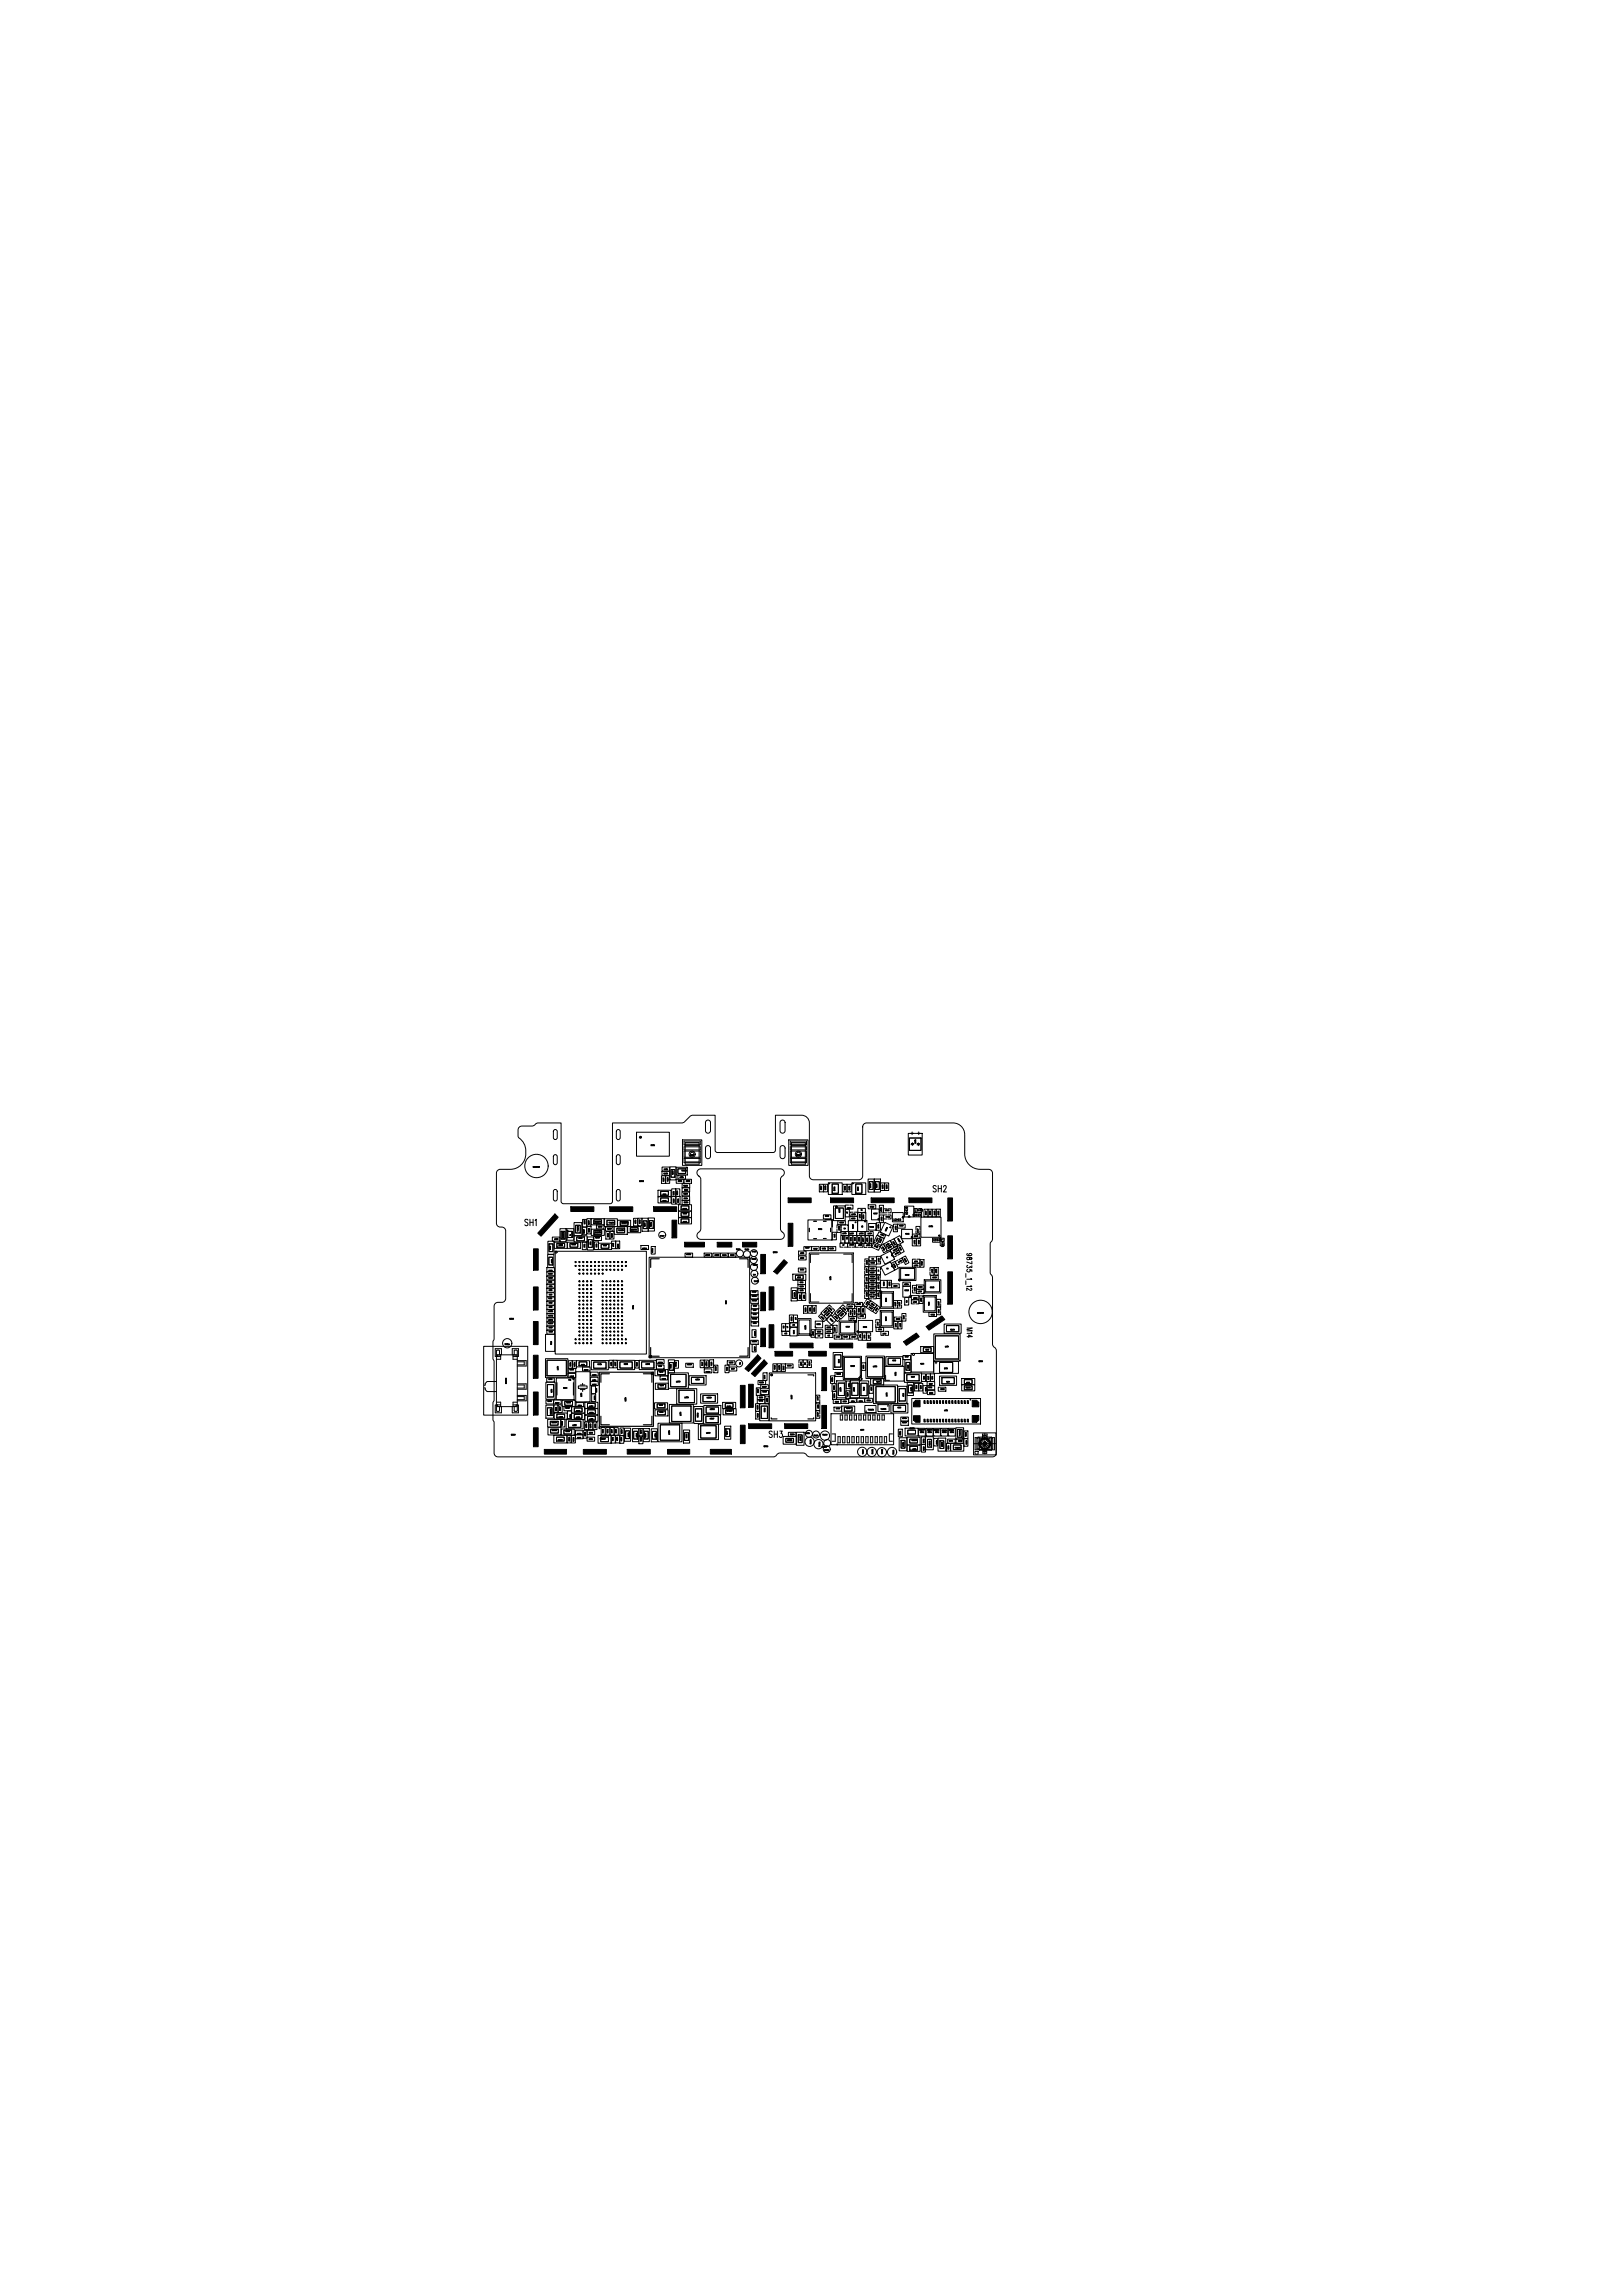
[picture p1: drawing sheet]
<svg xmlns="http://www.w3.org/2000/svg" width="210mm" height="297mm" viewBox="0 0 210 297" stroke-linecap="round" stroke-linejoin="round" font-family="sans-serif">
<defs><g id="words">
<text font-size="13.4" x="71.8" y="173.3">U4102</text>
<text font-size="13.1" x="83.9" y="173.9">U1001</text>
<text font-size="8.9" x="62.6" y="181.8">CON6505</text>
<text font-size="7.2" x="77.5" y="183.6">U2001</text>
<text font-size="6.9" x="104.5" y="167.8">U3101</text>
<text font-size="6.2" x="99.5" y="183">U3307</text>
<text font-size="4.1" x="107.5" y="186.4">J6401</text>
<text font-size="3.9" x="74.5" y="180.8">X2001</text>
<text font-size="3.5" x="120.8" y="175.6">L6101</text>
<g font-size="3.3">
<text x="88.3" y="150.3">J6003</text>
<text x="102.1" y="150.3">J6004</text>
<text x="118" y="183.8">J6102</text>
</g>
<text font-size="3.2" x="109.1" y="178.2">U6603</text>
<text font-size="3" x="117.5" y="149">D6401</text>
<g font-size="2.9">
<text x="112" y="177.9">L6605</text>
<text x="72" y="180.7">U2401</text>
<text x="126" y="187.8">J2</text>
</g>
<text font-size="2.7" x="104.5" y="160.1">U3102</text>
<text font-size="2.6" x="119.2" y="159.7">U3402</text>
<g font-size="2.4">
<text x="70.6" y="177.8">L2401</text>
<text x="86.6" y="183.8">L2001</text>
<text x="113" y="181.3">L6102</text>
<text x="85.1" y="186.2">L2009</text>
</g>
<g font-size="2.3">
<text x="113.9" y="171.4">U3308</text>
<text x="113.9" y="169">U3313</text>
<text x="119.4" y="169.5">U3311</text>
</g>
<g font-size="2.2">
<text x="107.8" y="176.9">C6615</text>
<text x="70.6" y="180.7">C2411</text>
<text x="89.8" y="183.9">C10036</text>
<text x="98.3" y="183.5">C3339</text>
<text x="108.3" y="180.5">L6603</text>
<text x="110" y="180.5">L6604C6616</text>
<text x="116.2" y="181.2">C6119</text>
</g>
<g font-size="2">
<text x="86.5" y="179.3">L2008</text>
<text x="87.6" y="181.4">L2006</text>
<text x="90.4" y="186">L2003</text>
</g>
<text font-size="1.9" x="107.8" y="157.7">U3404</text>
<g font-size="1.8">
<text x="113.9" y="159.7">U3408</text>
<text x="116.3" y="165.5">U3306</text>
<text x="108.6" y="172.4">U3316</text>
</g>
<g font-size="1.7">
<text x="86.7" y="152.4">C6303</text>
<text x="72.5" y="160.4">BEAD6006</text>
<text x="76" y="161.5">C4111</text>
<text x="83.1" y="159.1">R6001R6002</text>
<text x="70.9" y="163.8">C4104</text>
<text x="70.9" y="162">C4103</text>
<text x="114" y="163.3">U1</text>
<text x="114" y="164.7">U4</text>
<text x="102.4" y="168.1">R3380</text>
<text x="86.5" y="177.4">C10091</text>
<text x="117.1" y="177.4">R6113</text>
<text x="93.8" y="186">C2027</text>
<text x="117.4" y="180.3">R6107</text>
<text x="80.8" y="186.2">C2038C2058 R2005C2013</text>
<text x="88.4" y="186.5">C2055</text>
<text x="103" y="186.8">VR6507</text>
<text x="116.3" y="187.5">VR6502</text>
<text x="119.8" y="187.3">VR6516 VR6501</text>
</g>
<text font-size="1.6" x="120.8" y="177.5">D6101</text>
<g font-size="1.5">
<text x="107.2" y="154.3">Q6402</text>
<text x="110.2" y="154.3">Q6401R2402R2401</text>
<text x="73.3" y="160.3">TVS6005</text>
<text x="112.8" y="157.7">U3417</text>
<text x="116.8" y="167.7">U3325</text>
</g>
<g font-size="1.4">
<text x="109.8" y="159.1">U3403U8</text>
<text x="117" y="157.3">U3433</text>
</g>
<g font-size="1.3">
<text x="120.7" y="154.2">SH2</text>
<text x="67.9" y="158.6">SH1</text>
<text x="115.7" y="161">U3468</text>
<text x="106.9" y="171.3">U3323</text>
<text x="99.5" y="186">SH3</text>
</g>
<g font-size="1.2">
<text x="115.5" y="157.9">U3431</text>
<text x="116.7" y="160.1">U3412</text>
<text x="102.2" y="172.7">U3310</text>
<text x="65" y="174.2">TP6522</text>
<text x="76.5" y="177.1">R4102</text>
<text x="79.9" y="177">R1005 C2040</text>
<text x="89.2" y="179">C2039</text>
<text x="114.6" y="176.6">C6116</text>
<text x="117" y="178.7">C6118</text>
<text x="90.7" y="181.4">C10008</text>
<text x="91" y="184.1">C10137</text>
<text x="91.1" y="182.9">C10040</text>
<text x="115.3" y="182.6">C6121</text>
<text x="106.1" y="186.2">TP6403</text>
</g>
<g font-size="1.1">
<text x="87.5" y="151.9">TVS6001</text>
<text x="113.9" y="161.9">L3482</text>
<text x="115.3" y="164.2">C3409</text>
<text x="116.1" y="162">C3451</text>
<text x="106.9" y="169.7">L3354 L3341</text>
<text x="111.7" y="169">L3312</text>
</g>
<g font-size="1">
<text x="86.9" y="155.7">R1203R1202</text>
<text x="86.9" y="154.7">C6206R6204</text>
<text x="109.1" y="154.1">R6405R6406</text>
<text x="75.3" y="161.5">C4112</text>
<text x="75.4" y="159.6">R6007R6004</text>
<text x="76.9" y="161.5">C4114</text>
<text x="78.4" y="160.2">C6004R6006</text>
<text x="79.1" y="161.4">C4110C4109</text>
<text x="79.5" y="159.6">TVS6004</text>
<text x="109.4" y="157.3">L5</text>
<text x="111" y="157.7">L3415C3414</text>
<text x="113.8" y="156.8">L3454</text>
<text x="115.6" y="159.2">L3485</text>
<text x="118" y="161.1">L3432C3430</text>
<text x="118.5" y="159.5">L3427</text>
<text x="121.7" y="161">L3444</text>
<text x="84.3" y="162.1">C10092</text>
<text x="111.9" y="164.7">L3406</text>
<text x="111.9" y="163.7">L3402</text>
<text x="113.4" y="165.8">L3310</text>
<text x="113.4" y="164.8">L4</text>
<text x="115.4" y="162.5">L3450</text>
<text x="119" y="163.8">C3328</text>
<text x="120.3" y="164.8">L3320C3363</text>
<text x="125.1" y="162.2" transform="rotate(90 125.1 162.2)">98735_1_12</text>
<text x="101.1" y="172.1">C36L3</text>
<text x="104" y="169.8">R3103R3101R3102</text>
<text x="104.9" y="172.9">L3334</text>
<text x="107.8" y="172.3">L3350</text>
<text x="109.8" y="170.2">C3366C3368</text>
<text x="110.9" y="169.9">C3333C3332</text>
<text x="111" y="173.3">L3112C3113L3113</text>
<text x="113.3" y="171.6">L3114</text>
<text x="115.6" y="169.1">C3330L3330</text>
<text x="115.7" y="171.8">L3315L3318</text>
<text x="118.9" y="168.5">L3390</text>
<text x="121.2" y="170">C3361</text>
<text x="125.1" y="171.8" transform="rotate(90 125.1 171.8)">M14</text>
<text x="73.5" y="176.9">R2192R2032</text>
<text x="78.8" y="176.8">C2031C2047</text>
<text x="82.2" y="176.9">C2050</text>
<text x="90.6" y="176.8">R1227C10094R1201</text>
<text x="93.8" y="177.5">R1109</text>
<text x="97.3" y="174.8">C2046</text>
<text x="98.7" y="178.5">C3314</text>
<text x="100" y="177.3">R3328R3308R3327</text>
<text x="103.4" y="176.8">C3271C19C3264</text>
<text x="107.5" y="178.8">R6606</text>
<text x="111.5" y="177.2">C6614</text>
<text x="119.2" y="178.6">C6114R6110R6111</text>
<text x="70.9" y="184.5">VR6505</text>
<text x="70.9" y="185.5">VR6508</text>
<text x="71.7" y="182.6">R6515R6527</text>
<text x="76.5" y="180.2">C2034</text>
<text x="97.8" y="182.4">C3348</text>
<text x="99" y="181.5">C3305</text>
<text x="105.6" y="183.4">L3395</text>
<text x="119.4" y="180.1">C6109</text>
<text x="124.7" y="186">R6508</text>
<text x="77.4" y="186.6">TVS6007</text>
<text x="101.3" y="186.7">VR6506</text>
<text x="117.4" y="186.8">VR6504R6522</text>
<text x="117.4" y="186.8">VR6504</text>
<text x="119.2" y="187.7">R6521</text>
</g>
<g font-size=".9">
<text x="85.2" y="160.1">TP1107</text>
<text x="108.8" y="159.2">U5</text>
<text x="112.4" y="159">U3406C3461</text>
<text x="113.5" y="160.1">L3417</text>
<text x="95.3" y="162.5">TP1102TP1103TP1104</text>
<text x="97.1" y="163.3">TP1105</text>
<text x="97.1" y="164.3">TP6407</text>
<text x="97.2" y="165.1">TP3</text>
<text x="97.2" y="166">TP6408</text>
<text x="115.8" y="163.6">L3404</text>
<text x="105.5" y="171.7">U3318</text>
<text x="111.9" y="182.6">TVS6602 TVS6601</text>
<text x="106.5" y="187.8">TP6604</text>
</g>
<g font-size=".8">
<text x="71.7" y="161.4">R6009R6020</text>
<text x="74.3" y="160.6">L6001</text>
<text x="77.4" y="161.5">C4113</text>
<text x="87.8" y="157.4">C6208</text>
<text x="84.7" y="177.9">C2015</text>
<text x="84.8" y="179.6">C2014</text>
<text x="112.7" y="179.1">C6117</text>
<text x="72.6" y="185.6">C6502</text>
<text x="72.7" y="181.9">C2402</text>
<text x="84.7" y="182.2">C2011</text>
<text x="84.7" y="183.1">C2012</text>
<text x="93.6" y="182.9">NTC6301</text>
</g>
<g font-size=".5">
<text x="85.7" y="152">R6303</text>
<text x="85.7" y="151.4">C6302</text>
<text x="87.7" y="152.5">C6001</text>
<text x="88.2" y="154.7">C6209</text>
<text x="88.3" y="155.2">C6212</text>
<text x="88.3" y="155.8">R6209</text>
<text x="88.3" y="154.1">R6210</text>
<text x="88.3" y="153.6">R6206</text>
<text x="71.5" y="160.5">C4105</text>
<text x="76.8" y="160.4">R6008</text>
<text x="77.2" y="158.9">C6005</text>
<text x="78.3" y="159.2">R6005</text>
<text x="82.9" y="161.6">C10099</text>
<text x="106.5" y="157.6">C3108</text>
<text x="108.4" y="158.4">C3455</text>
<text x="108.7" y="161.3">L6L3408L3411 L3486</text>
<text x="108.8" y="159.8">L3401L3407L3484 L3410</text>
<text x="110" y="157.3">L3409</text>
<text x="110" y="157.8">C3413</text>
<text x="111" y="156.8">R1</text>
<text x="112.3" y="156.3">C3460</text>
<text x="114.3" y="156.8">C3493</text>
<text x="114.3" y="157.6">C3456</text>
<text x="116.1" y="158.8">C3418</text>
<text x="118.1" y="160.1">C3425</text>
<text x="118.3" y="156.8">L3445</text>
<text x="120.7" y="160.6">C3444</text>
<text x="70.8" y="167.1">C1103</text>
<text x="70.8" y="166.1">R1106</text>
<text x="70.8" y="166.6">C1102</text>
<text x="70.8" y="165.5">R4103</text>
<text x="70.8" y="167.7">C1101</text>
<text x="70.8" y="165">R4104</text>
<text x="70.8" y="164.4">C4102</text>
<text x="88.6" y="162.6">C10082</text>
<text x="91.1" y="162.6">C10093 C10085R1204R1205</text>
<text x="97.1" y="167.4">C10097</text>
<text x="97.1" y="168">C10084</text>
<text x="103.2" y="166.1">C3112</text>
<text x="103.3" y="166.7">C3104</text>
<text x="103.3" y="167.2">C3101</text>
<text x="103.3" y="164.5">R3105</text>
<text x="103.3" y="162.3">C3106</text>
<text x="103.3" y="162.9">C3105</text>
<text x="112.4" y="167.4">C3335</text>
<text x="112.4" y="168">C3327</text>
<text x="112.4" y="164.3">C3410</text>
<text x="112.4" y="164.9">C3407</text>
<text x="112.4" y="166.9">C3307</text>
<text x="112.4" y="166.4">C3311</text>
<text x="112.4" y="165.9">C3323</text>
<text x="112.4" y="165.4">C3325</text>
<text x="112.4" y="163.6">C3483</text>
<text x="115.4" y="166.5">C3371</text>
<text x="116.8" y="166.3">C3369</text>
<text x="118.1" y="163.9">L3309</text>
<text x="118.1" y="163.4">L3311</text>
<text x="118.6" y="166.7">C3364</text>
<text x="118.6" y="167.3">L3321</text>
<text x="120.4" y="165.5">C3360</text>
<text x="70.8" y="168.8">C4115</text>
<text x="70.8" y="168.2">R1105</text>
<text x="70.8" y="169.3">C4116</text>
<text x="70.8" y="172">C4107</text>
<text x="70.8" y="172.5">C4108</text>
<text x="70.8" y="170.4">C10076</text>
<text x="70.8" y="171.5">C10077</text>
<text x="70.8" y="169.9">C10086</text>
<text x="70.8" y="170.9">C10072</text>
<text x="97.1" y="173.9">C10078</text>
<text x="97.1" y="168.6">C10096</text>
<text x="97.2" y="170.9">C10083</text>
<text x="97.2" y="170.3">C1106</text>
<text x="97.2" y="171.5">C1104</text>
<text x="97.2" y="169.8">C1107</text>
<text x="97.2" y="169.3">C1105</text>
<text x="101.2" y="172.7">C40</text>
<text x="105.5" y="172.5">C3331 L3344</text>
<text x="105.5" y="173">L12 C18</text>
<text x="106.8" y="171.9">C3352</text>
<text x="107.9" y="173.2">L3360C3365L3357</text>
<text x="109.6" y="169.2">L3359</text>
<text x="109.8" y="170.8">L3358</text>
<text x="110.6" y="169">L3333</text>
<text x="111" y="170.5">L3331</text>
<text x="113.4" y="172.2">C3114</text>
<text x="114" y="172.7">L3115</text>
<text x="115.7" y="170.9">C3396</text>
<text x="117.9" y="168.1">C3393</text>
<text x="117.9" y="168.6">L3391</text>
<text x="120.2" y="170.3">C3362</text>
<text x="70.7" y="178.7">C2413</text>
<text x="73.5" y="178.1">C2030</text>
<text x="73.5" y="177.5">R2033</text>
<text x="75.4" y="177.3">R2003</text>
<text x="76.4" y="178.6">C2041</text>
<text x="76.4" y="178">C2054</text>
<text x="76.4" y="179.2">C2057</text>
<text x="84.9" y="177">R1101</text>
<text x="84.9" y="176.4">C10098</text>
<text x="85.4" y="178.5">C2049</text>
<text x="88.7" y="176.8">C10088</text>
<text x="91.1" y="177.6">C10095</text>
<text x="94.1" y="176.5">C2000</text>
<text x="94.3" y="177.3">R1110</text>
<text x="98.1" y="179.1">R3306</text>
<text x="98.4" y="179.6">R3305</text>
<text x="101.6" y="176.9">C3334</text>
<text x="108.1" y="178">R6605</text>
<text x="116.8" y="175.8">C6115</text>
<text x="120" y="179.7">R6112</text>
<text x="120" y="179.2">C6113</text>
<text x="121.4" y="179.9">R6120</text>
<text x="70.6" y="181.6">R2416R2417</text>
<text x="73" y="182.4">R2026</text>
<text x="74.5" y="185.5">C6009</text>
<text x="74.5" y="181.9">C2051</text>
<text x="76" y="185.5">C6013</text>
<text x="98" y="181.5">R3302</text>
<text x="98" y="181">R3301</text>
<text x="98.5" y="180.4">C3340</text>
<text x="102" y="185.8">R6504</text>
<text x="107.8" y="181.5">C6618C6613C6611</text>
<text x="107.9" y="182.5">C6401</text>
<text x="116.6" y="184.3">C6405</text>
<text x="116.6" y="183.8">C6402</text>
<text x="120" y="180.4">C6108</text>
<text x="74.5" y="186.1">C6010</text>
<text x="76" y="186.4">C6012</text>
<text x="122.6" y="186.6">R6513R6509</text>
</g>
<g font-size=".4">
<text x="116.6" y="157.7" transform="rotate(180 116.6 157.7)">U3431</text>
<text x="117.5" y="157.1" transform="rotate(-90 117.5 157.1)">U3433</text>
<text x="119.1" y="157.1" transform="rotate(180 119.1 157.1)">C3445</text>
<text x="121.8" y="160.3" transform="rotate(90 121.8 160.3)">L3444</text>
</g>
<g font-size=".2">
<text x="84.2" y="148.2">U6302</text>
<text x="89.3" y="149.5">J6003</text>
<text x="103.1" y="149.5">J6004</text>
<text x="69" y="151">MARK6403</text>
<text x="82.8" y="152.9">MARK6</text>
<text x="85.8" y="155.4">C6213</text>
<text x="85.8" y="154.6">C6211</text>
<text x="85.9" y="152.8" transform="rotate(-90 85.9 152.8)">R1207</text>
<text x="86.5" y="152.8" transform="rotate(-90 86.5 152.8)">R1206</text>
<text x="87.1" y="151.9" transform="rotate(-90 87.1 151.9)">C6303</text>
<text x="87.7" y="155.1" transform="rotate(-90 87.7 155.1)">R1202 R6204</text>
<text x="87.8" y="152.9">C6002</text>
<text x="106.3" y="153.9" transform="rotate(-90 106.3 153.9)">R6407</text>
<text x="106.9" y="153.9" transform="rotate(-90 106.9 153.9)">R6408</text>
<text x="110" y="153.9" transform="rotate(-90 110 153.9)">R6406</text>
<text x="114.3" y="153.8" transform="rotate(-90 114.3 153.8)">C6403</text>
<text x="114.8" y="153.8" transform="rotate(-90 114.8 153.8)">C6404</text>
<text x="72.3" y="161.2">R6009</text>
<text x="74.1" y="160.1" transform="rotate(-90 74.1 160.1)">TVS6005</text>
<text x="74.8" y="159.3" transform="rotate(-90 74.8 159.3)">TVS6009</text>
<text x="75.6" y="159.5" transform="rotate(-90 75.6 159.5)">R6007</text>
<text x="75.7" y="158.4" transform="rotate(-90 75.7 158.4)">C6007</text>
<text x="76.3" y="158.4" transform="rotate(-90 76.3 158.4)">R6003</text>
<text x="77" y="158.1">BEAD6001</text>
<text x="77" y="159.5">BEAD6002</text>
<text x="78.7" y="160" transform="rotate(-90 78.7 160)">C6004</text>
<text x="78.8" y="158.3">TVS6003</text>
<text x="80.5" y="158.3">BEAD6004</text>
<text x="81.6" y="159.2">BEAD6005</text>
<text x="82.3" y="158.3" transform="rotate(-90 82.3 158.3)">C6019</text>
<text x="82.9" y="158.3" transform="rotate(-90 82.9 158.3)">C6020</text>
<text x="83.5" y="158.7" transform="rotate(-90 83.5 158.7)">R6001</text>
<text x="84.3" y="158.6" transform="rotate(-90 84.3 158.6)">R6002</text>
<text x="88.4" y="156.5">R6205</text>
<text x="88.4" y="158.1">C6207</text>
<text x="105.3" y="161.6">C3109</text>
<text x="106.4" y="161.6">C3102</text>
<text x="107.4" y="161.6">R3108</text>
<text x="108.1" y="160.1" transform="rotate(-90 108.1 160.1)">C3110</text>
<text x="108.6" y="159.1" transform="rotate(-90 108.6 159.1)">L3442</text>
<text x="109.1" y="159.6">L3401</text>
<text x="109.1" y="160.4" transform="rotate(-90 109.1 160.4)">C3401</text>
<text x="109.7" y="160.3" transform="rotate(-90 109.7 160.3)">C22</text>
<text x="109.7" y="157" transform="rotate(-90 109.7 157)">L5</text>
<text x="110" y="159.7">L3407</text>
<text x="110" y="161.1">L3408</text>
<text x="110.2" y="160.6" transform="rotate(-90 110.2 160.6)">C3412</text>
<text x="110.7" y="160.5" transform="rotate(-90 110.7 160.5)">C3411</text>
<text x="111.1" y="161.1">L3411</text>
<text x="111.2" y="159.6">L3484</text>
<text x="111.2" y="160.6" transform="rotate(-90 111.2 160.6)">C3478</text>
<text x="111.3" y="157.6" transform="rotate(-90 111.3 157.6)">L3415</text>
<text x="111.8" y="160.6" transform="rotate(-90 111.8 160.6)">C3477</text>
<text x="112.1" y="161.2">L3486</text>
<text x="112.3" y="160.6" transform="rotate(-90 112.3 160.6)">C3416</text>
<text x="112.8" y="160.7" transform="rotate(-90 112.8 160.7)">C3492</text>
<text x="113.1" y="161.2" transform="rotate(25 113.1 161.2)">L3466</text>
<text x="113.5" y="160.6" transform="rotate(-65 113.5 160.6)">C3419</text>
<text x="113.7" y="158.9" transform="rotate(-90 113.7 158.9)">C3461</text>
<text x="113.9" y="160.8" transform="rotate(-65 113.9 160.8)">C3420</text>
<text x="114" y="159.7" transform="rotate(25 114 159.7)">L3417</text>
<text x="114.1" y="157.9" transform="rotate(-90 114.1 157.9)">L3456</text>
<text x="114.7" y="161.2" transform="rotate(-29 114.7 161.2)">C3481</text>
<text x="114.9" y="161.6" transform="rotate(-29 114.9 161.6)">C3480</text>
<text x="116.3" y="161.4" transform="rotate(62 116.3 161.4)">C3451</text>
<text x="119.9" y="157.2" transform="rotate(-90 119.9 157.2)">C3447</text>
<text x="120.4" y="157.2" transform="rotate(-90 120.4 157.2)">C3439</text>
<text x="121" y="157.2" transform="rotate(-90 121 157.2)">C3438</text>
<text x="71.5" y="163.4" transform="rotate(-90 71.5 163.4)">C4104</text>
<text x="91.3" y="162.4">C10093</text>
<text x="100.1" y="162.1">MARK5</text>
<text x="102.9" y="167.7" transform="rotate(-90 102.9 167.7)">R3380</text>
<text x="103.2" y="165.3">C3116</text>
<text x="104.1" y="168" transform="rotate(-90 104.1 168)">C3103</text>
<text x="112.2" y="166.7" transform="rotate(-90 112.2 166.7)">L3335</text>
<text x="112.2" y="165.7" transform="rotate(-90 112.2 165.7)">L3308</text>
<text x="112.2" y="167.7" transform="rotate(-90 112.2 167.7)">L3329</text>
<text x="112.8" y="162.9">C21</text>
<text x="113.7" y="167.8" transform="rotate(-90 113.7 167.8)">L3328</text>
<text x="113.7" y="165.6" transform="rotate(-90 113.7 165.6)">L3310</text>
<text x="113.7" y="166.7" transform="rotate(-90 113.7 166.7)">L3305</text>
<text x="113.8" y="163.3" transform="rotate(-90 113.8 163.3)">L3403</text>
<text x="114.4" y="166.3" transform="rotate(-90 114.4 166.3)">U3324</text>
<text x="115.2" y="166.3" transform="rotate(-90 115.2 166.3)">C3372</text>
<text x="117.2" y="165">U3306</text>
<text x="118.4" y="167" transform="rotate(-90 118.4 167)">L3322</text>
<text x="120.4" y="166.6">U3320</text>
<text x="120.7" y="164.7" transform="rotate(-90 120.7 164.7)">L3320</text>
<text x="66" y="170.7">MARK4</text>
<text x="71.4" y="173.9" transform="rotate(-90 71.4 173.9)">R1021</text>
<text x="82" y="169.3" transform="rotate(-90 82 169.3)">U4102</text>
<text x="94" y="168.7" transform="rotate(-90 94 168.7)">U1001</text>
<text x="97.8" y="172.8" transform="rotate(-90 97.8 172.8)">C10090</text>
<text x="101.5" y="171.8" transform="rotate(-90 101.5 171.8)">C36</text>
<text x="102" y="171.8" transform="rotate(-90 102 171.8)">L3</text>
<text x="102.5" y="170.9" transform="rotate(-90 102.5 170.9)">C3336</text>
<text x="102.6" y="171.5">L13</text>
<text x="103" y="170.7" transform="rotate(-90 103 170.7)">L14</text>
<text x="103.6" y="168" transform="rotate(-90 103.6 168)">C3383</text>
<text x="104.3" y="172" transform="rotate(-90 104.3 172)">U3304</text>
<text x="104.3" y="169.6" transform="rotate(-90 104.3 169.6)">R3103</text>
<text x="105.8" y="172.3">C3331</text>
<text x="106.2" y="170.4" transform="rotate(45 106.2 170.4)">L3353</text>
<text x="107.2" y="169.2" transform="rotate(45 107.2 169.2)">L3354</text>
<text x="107.4" y="170.7" transform="rotate(45 107.4 170.7)">U3323</text>
<text x="107.5" y="172.2">L3344</text>
<text x="109.1" y="169.8" transform="rotate(-45 109.1 169.8)">C3353</text>
<text x="110.2" y="173">L3357</text>
<text x="111.4" y="173.1" transform="rotate(-90 111.4 173.1)">L3112</text>
<text x="111.7" y="171.8">U3103</text>
<text x="112.1" y="168.8" transform="rotate(-56 112.1 168.8)">L3312</text>
<text x="112.4" y="169.1" transform="rotate(34 112.4 169.1)">C3315</text>
<text x="112.7" y="168.7" transform="rotate(34 112.7 168.7)">C3321</text>
<text x="113.4" y="169.6" transform="rotate(-56 113.4 169.6)">L3316</text>
<text x="117" y="170.6" transform="rotate(-90 117 170.6)">C3317</text>
<text x="117.4" y="168.5" transform="rotate(-90 117.4 168.5)">C41</text>
<text x="121.5" y="168.9" transform="rotate(-90 121.5 168.9)">L3347</text>
<text x="123" y="172.1">FB6101</text>
<text x="126.5" y="169.9">MARK6401</text>
<text x="72.2" y="177.2" transform="rotate(-90 72.2 177.2)">L2401</text>
<text x="73.6" y="178.6">HT2</text>
<text x="75.2" y="176.6">C4101</text>
<text x="86.9" y="177" transform="rotate(-90 86.9 177)">C10091</text>
<text x="87.5" y="176.8" transform="rotate(-90 87.5 176.8)">C10089</text>
<text x="87.5" y="178.8">L2008</text>
<text x="91.5" y="176.7" transform="rotate(-90 91.5 176.7)">C10094</text>
<text x="92.7" y="177.3" transform="rotate(-90 92.7 177.3)">C10100</text>
<text x="95.9" y="176.5" transform="rotate(-90 95.9 176.5)">TP1</text>
<text x="100.3" y="177.1" transform="rotate(-90 100.3 177.1)">R3328</text>
<text x="100.9" y="177.2" transform="rotate(-90 100.9 177.2)">R3308</text>
<text x="104.8" y="176.7" transform="rotate(-90 104.8 176.7)">C3264</text>
<text x="108" y="179.8" transform="rotate(-90 108 179.8)">R6603</text>
<text x="108.6" y="176.3" transform="rotate(-90 108.6 176.3)">C6615</text>
<text x="110" y="179.4" transform="rotate(-90 110 179.4)">R6602</text>
<text x="111.9" y="179.9" transform="rotate(-90 111.9 179.9)">C6616</text>
<text x="112.8" y="179.9" transform="rotate(-90 112.8 179.9)">C6617</text>
<text x="116" y="178" transform="rotate(-90 116 178)">U6102</text>
<text x="117.6" y="177" transform="rotate(-90 117.6 177)">R6113</text>
<text x="118" y="179.9" transform="rotate(-90 118 179.9)">R6107</text>
<text x="118.7" y="179.6" transform="rotate(-90 118.7 179.6)">R6115</text>
<text x="119.1" y="176.5">U6101</text>
<text x="119.2" y="179.7" transform="rotate(-90 119.2 179.7)">R6114</text>
<text x="119.6" y="178.4" transform="rotate(-90 119.6 178.4)">C6114</text>
<text x="119.8" y="174.7">C6110</text>
<text x="122.2" y="177.1">D6101</text>
<text x="122.5" y="178.8">C6111</text>
<text x="125" y="179.6">FB6102</text>
<text x="125.1" y="178.9">C6112</text>
<text x="126.7" y="176.2">MARK1</text>
<text x="66.2" y="185.7">MARK3</text>
<text x="71.3" y="183" transform="rotate(-90 71.3 183)">TVS6503</text>
<text x="71.4" y="180.2" transform="rotate(-90 71.4 180.2)">C2411</text>
<text x="71.9" y="181.6">R2417</text>
<text x="72.3" y="183.4">C2008</text>
<text x="72.5" y="182.5" transform="rotate(-90 72.5 182.5)">R6527</text>
<text x="73.9" y="183.5" transform="rotate(-90 73.9 183.5)">C2032</text>
<text x="74.1" y="184.5">C2007</text>
<text x="74.6" y="182.6">C2020</text>
<text x="74.6" y="183.4">C2016</text>
<text x="75.3" y="180.7" transform="rotate(-90 75.3 180.7)">X2001</text>
<text x="75.8" y="185.8" transform="rotate(-90 75.8 185.8)">C6008</text>
<text x="75.9" y="184.7" transform="rotate(-90 75.9 184.7)">C2056</text>
<text x="76.3" y="182">C2017</text>
<text x="76.3" y="183.7">C2018</text>
<text x="76.3" y="182.8">C2019</text>
<text x="76.5" y="184.7" transform="rotate(-90 76.5 184.7)">C2048</text>
<text x="77" y="181.1" transform="rotate(-90 77 181.1)">C2033</text>
<text x="77.7" y="184.8" transform="rotate(-90 77.7 184.8)">HT3</text>
<text x="78.1" y="185.4" transform="rotate(-90 78.1 185.4)">C2044</text>
<text x="78.7" y="185.4" transform="rotate(-90 78.7 185.4)">C2042</text>
<text x="79.2" y="185.4" transform="rotate(-90 79.2 185.4)">C6017</text>
<text x="79.8" y="185.4" transform="rotate(-90 79.8 185.4)">C6018</text>
<text x="80.5" y="185.5" transform="rotate(-90 80.5 185.5)">C2036</text>
<text x="81.4" y="185.9" transform="rotate(-90 81.4 185.9)">C2038</text>
<text x="82.5" y="185.9" transform="rotate(-90 82.5 185.9)">C2058</text>
<text x="83" y="185.5" transform="rotate(-90 83 185.5)">C2043</text>
<text x="84.9" y="185.9" transform="rotate(-90 84.9 185.9)">C2013</text>
<text x="88.6" y="180.9">L2006</text>
<text x="91.4" y="185.4">L2003</text>
<text x="94.1" y="182">R6304</text>
<text x="98.1" y="183.4" transform="rotate(-90 98.1 183.4)">C3324</text>
<text x="98.2" y="180.2" transform="rotate(-90 98.2 180.2)">R3297</text>
<text x="99" y="182.7" transform="rotate(-90 99 182.7)">C3339</text>
<text x="104.2" y="185.5">TP6603</text>
<text x="105.3" y="185.8">TP6601</text>
<text x="105.9" y="181.1" transform="rotate(-90 105.9 181.1)">L3313</text>
<text x="105.9" y="182.2" transform="rotate(-90 105.9 182.2)">C3301</text>
<text x="108" y="180.8" transform="rotate(-90 108 180.8)">R6604</text>
<text x="109.6" y="182.3">R6401</text>
<text x="109.8" y="180.6" transform="rotate(-90 109.8 180.6)">R6601</text>
<text x="110.2" y="181.4">C6611</text>
<text x="111.2" y="181.4">C6619</text>
<text x="111.4" y="185">J6401</text>
<text x="112.2" y="181.2">C6612</text>
<text x="114" y="182.4">TVS6601</text>
<text x="114.8" y="180.6" transform="rotate(-90 114.8 180.6)">L6102</text>
<text x="117" y="180.7" transform="rotate(-90 117 180.7)">C6119</text>
<text x="117.7" y="184.9">VR6503</text>
<text x="119" y="185">EMI6105</text>
<text x="119.1" y="185.4">150112</text>
<text x="120" y="185">EMI6104</text>
<text x="120.1" y="185.4">150112</text>
<text x="120.9" y="185.1">EMI6103</text>
<text x="121" y="185.4">150112</text>
<text x="121.9" y="185.1">EMI6102</text>
<text x="122" y="185.4">150112</text>
<text x="122.8" y="185.1">EMI6101</text>
<text x="122.9" y="185.4">150112</text>
<text x="124.3" y="185.8" transform="rotate(-90 124.3 185.8)">TVS6502</text>
<text x="72.2" y="186.4">VR6517</text>
<text x="73.7" y="186.4" transform="rotate(-90 73.7 186.4)">R6524</text>
<text x="79.4" y="186.4" transform="rotate(-90 79.4 186.4)">C6016</text>
<text x="79.9" y="186.4" transform="rotate(-90 79.9 186.4)">C6014</text>
<text x="80.5" y="186.4" transform="rotate(-90 80.5 186.4)">C6015</text>
<text x="83" y="186.5" transform="rotate(-90 83 186.5)">C2022</text>
<text x="88.9" y="186" transform="rotate(-90 88.9 186)">C2055</text>
<text x="98.9" y="187.2">MARK2</text>
<text x="105" y="186.8" transform="rotate(-90 105 186.8)">TP6401</text>
<text x="106.1" y="187.1" transform="rotate(-90 106.1 187.1)">TP6402</text>
<text x="106.4" y="187.3">TP6602</text>
<text x="111.7" y="188.1" transform="rotate(-90 111.7 188.1)">TP6501</text>
<text x="113" y="188.1" transform="rotate(-90 113 188.1)">TP6404</text>
<text x="114.2" y="188.1" transform="rotate(-90 114.2 188.1)">TP6405</text>
<text x="115.7" y="188.2" transform="rotate(-90 115.7 188.2)">TP6414</text>
<text x="118.1" y="187.6">C6501</text>
<text x="120.4" y="187" transform="rotate(-90 120.4 187)">VR6516</text>
<text x="121.3" y="186.8" transform="rotate(-90 121.3 186.8)">R6501</text>
<text x="122.8" y="187.5" transform="rotate(-90 122.8 187.5)">R6511</text>
<text x="123.6" y="187.4">TVS6501</text>
<text x="124" y="186.5">R6509</text>
<text x="125.1" y="186.8" transform="rotate(-90 125.1 186.8)">R6510</text>
</g>
</g></defs>
<g fill="none" stroke="#000" stroke-width=".13">
<path d="M67.3 145.7h1.7l.4-.3 .3-.1h2.9v10.1l.2 .3h6.2l.2-.1 .1-.2v-10.1h8.9l.4-.2 .9-.8h3v4.5l.2 .3h7.3l.3-.1v-.2v-4.5h3.4a1 1 0 0 1 1 1v6.8l.1 .3 .2 .2h.2h5.9h.3l.2-.2v-.3v-6.3l.1-.3 .2-.2h.2h11.2a1.5 1.5 0 0 1 1.5 1.5v2.5a2 2 0 0 0 2 2h1.4l.2 .2v.3v8.5l-.3 .6v3.8l.3 .6v8.6l.5 .8v13.3v.2l-.2 .2-.3 .1h-23.6l-.9-.5h-3l-.8 .5h-35.7l-.2-.1-.2-.2-.1-.2v-4l-.1-.4v-2.1l.1-.4v-5l-.1-.4v-2.1l.1-.4v-4.2l.1-.3 .2-.1 1-.2 .2-.2v-.2v-8.8a.55 .55 0 0 0-.7-.5h-.2l-.2-.2-.1-.3v-6.4l.1-.3 .2-.2h1.5a2.24 2.24 0 0 0 2-1.5 2.24 2.24 0 0 0-.5-2.3l-.4-.4-.1-.1v-.8l.1-.3zM71.7 149.5l.2-.1 .1 .1 .1 .1v.8l-.1 .2-.1 .1-.2-.1-.1-.2zM71.7 146.2l.2-.1 .1 .1 .1 .2v.8l-.1 .2h-.1h-.2l-.1-.2zM71.7 154l.2-.1 .1 .1 .1 .1v1l-.1 .2-.1 .1-.2-.1-.1-.2zM74.3 158.2h1v1.7h-1zM74.5 158.5h.6v1h-.6zM75.4 157.8h.5v.9h-.5zM75.9 157.7h.6v.9h-.6zM76.2 158.9v.1v-.1h.1M76.5 157.7h1.7v.8h-1.7zM76.8 157.8h1v.5h-1zM76.9 159.2h1v.5h-1z"/>
<path d="M77.2 158.5h1v.5h-1zM78.2 157.7h1.7v1h-1.7zM78.4 158.7h.9v.6h-.9zM78.5 157.9h1v.6h-1zM79.5 158.7h1.7v1h-1.7zM79.8 154l.2-.1 .2 .1 .1 .1v1l-.1 .2-.2 .1-.2-.1v-.2zM79.8 149.5l.2-.1 .2 .1 .1 .1v.8l-.1 .2-.2 .1-.2-.1v-.2zM79.8 146.2l.2-.1 .2 .1 .1 .2v.8l-.1 .2h-.2h-.2v-.2zM79.9 157.9h1.7v.8h-1.7zM80.3 158h1v.5h-1zM81.2 158.7h1.7v.8h-1.7zM81.6 158.8h1v.5h-1z"/>
<path d="M82 157.6h.5v1h-.5zM82.4 146.5h4.2v3.1h-4.2zM82.5 157.6h.6v1h-.6zM85.2 154.8h1.6v.8h-1.6zM85.2 154h1.6v.8h-1.6zM85.5 155h1v.5h-1zM85.5 154.1h1v.5h-1zM85.6 152.1h.5v1h-.5zM85.7 151.5h.9v.6h-.9zM85.7 151h1v.5h-1zM86.1 152.1h.6v1h-.6zM87.5 152.6h1v.5h-1z"/>
<path d="M87.7 152h1v.6h-1zM87.8 155.9h1.7v.8h-1.7zM87.8 156.7h1.7v.8h-1.7zM87.8 157.5h1.7v.8h-1.7zM88.1 156h1v.5h-1zM88.1 157.7h1v.5h-1zM88.3 154.2h.9v.5h-.9zM88.3 154.8h.9v.5h-.9zM88.3 155.3h1v.5h-1zM88.3 153.7h1v.5h-1zM88.3 153.1h1v.5h-1zM88.5 152.6h1v.5h-1z"/>
<path d="M88.9 152.8h-.1h.1M89 152.7l-.1 .1M89.2 152.7v.1M90.3 151.4l.4-.2h10.3a.53 .53 0 0 1 .5 .5 .53 .53 0 0 1-.4 .6l-.1 .3v6.4l.3 .4a.5 .5 0 0 1 .2 .6 .5 .5 0 0 1-.5 .3h-10.3a.53 .53 0 0 1-.5-.4 .53 .53 0 0 1 .4-.6l.1-.3v-6.4l-.1-.3a.58 .58 0 0 1-.3-.9zM91.3 145.1a.33 .33 0 0 1 .4-.2 .33 .33 0 0 1 .2 .3v1.1a.33 .33 0 0 1-.3 .3 .33 .33 0 0 1-.3-.3zM101 145.1a.33 .33 0 0 1 .4-.2 .33 .33 0 0 1 .2 .3v1.1a.32 .32 0 0 1-.3 .3 .32 .32 0 0 1-.4-.3zM106 153.2h.6v1h-.6zM106.6 153.2h.5v1h-.5zM107.7 159.4h.5v1h-.5zM108.3 158.9v-.4h.5v.4M108.3 159v.4h.5v-.4M108.4 157.9h1v.6h-1z"/>
<path d="M108.8 159.8h.5v1h-.5zM109.3 159.8h.6v1h-.6zM109.8 155.9h-.4v.5h.4M109.9 159.8h.5v1h-.5zM110 155.9h.4v.5h-.4M110 157.4h1v.5h-1zM110.4 159.8h.5v1h-.5zM110.9 159.9h.5v.9h-.5zM111 156.3h1v.6h-1zM111.4 159.9h.6v.9h-.6zM112 159.8h.5v1h-.5zM112.4 155.9h.9v.5h-.9z"/>
<path d="M112.5 159.9h.5v.9h-.5zM113.5 159.8l.5 .2-.5 .9-.4-.2zM114 153h.5v1h-.5zM114.5 153h.5v1h-.5zM116.2 158.4h.9v.5h-.9zM118.3 156.9h1v.5h-1zM118.8 159.9l-.1 .1M119.6 156.4h.5v1h-.5zM120.1 156.4h.5v1h-.5zM120.6 156.4h.6v1h-.6zM121.2 156.4h.5v1h-.5zM121.4 156.7l.1 .1"/>
<path d="M121.4 156.8l.1 .1M121.4 157.1h.1M121.4 157.1v.1l.1-.1M121.5 156.9v.1l-.1-.1h.1M70.6 172.6h1.2v2.2h-1.2zM70.8 178.3h.9v.5h-.9zM74.9 176.2h1v.5h-1zM77 179.1v.1M89.2 178h2.2v1.2h-2.2zM97.3 172h.5v1h-.5zM101.2 172.2h1v.6h-1zM102.2 170.1h.5v1h-.5z"/>
<path d="M102.2 171.1h1v.6h-1zM102.7 170.5v-.4h.5v.4M102.7 170.7v.4h.5v-.4M102.9 165h1v.5h-1zM103.2 167.3h.5v.9h-.5zM103.2 170.6h1.7v2.1h-1.7zM103.4 170.8h1.4v1.8h-1.4zM103.8 167.3h.5v.9h-.5zM104.3 161.4v.1M104.4 161.4v.1M104.5 161.4v.1M104.7 161.4v.1"/>
<path d="M105.5 172h1v.6h-1zM106.6 170.2l-.3-.3-.4 .4 .3 .3M106.7 170.3l.3 .3-.4 .4-.3-.3M106.8 172.5h1v.5h-1zM106.9 169.2l.4 .3-.7 .7-.4-.3zM107.3 169.5l.4 .4-.7 .7-.4-.4zM108.1 177.6h.9v.5h-.9zM108.5 170.3l.2 .3-.3 .4-.3-.3M108.7 169.2l.4 .3-.7 .7-.4-.3zM108.8 170.2v.1l.1-.1M108.8 170.1l.1 .1M109.1 169.2v.1"/>
<path d="M109.1 169.6l.4 .4-.7 .7-.3-.4zM109.5 178.7h.5v.9h-.5zM109.8 169.1h.1M110.9 168.8h.1M111.1 170.8h1.8v1.5h-1.8zM112.4 168.7l.8 .6-.3 .4-.8-.6zM112.4 163.9h1v.5h-1zM112.4 164.4h1v.5h-1zM112.4 166.5h1v.5h-1zM112.4 166h1v.5h-1zM112.4 165.4h1v.6h-1zM112.4 164.9h1v.5h-1z"/>
<path d="M112.5 162.6h.9v.5h-.9zM112.5 163.1h.9v.5h-.9zM112.5 179.3h.5v1h-.5zM112.7 178.4h1.7v.8h-1.7zM112.7 168.3l.8 .5-.3 .5-.8-.6zM113.2 169.3l-.3 .4 .5 .3 .2-.4M113.2 169.2l.3-.3 .4 .2-.2 .4M113.4 171.7h.9v.6h-.9zM113.4 161l-.4-.1-.2 .4 .4 .2M113.4 166.4v-.4h.5v.4M113.4 163v-.5h.6v.5M113.4 163.1v.4h.6v-.4"/>
<path d="M113.5 161.1l.4 .2-.2 .5-.4-.2M114 160l.4 .2-.4 .9-.5-.2zM114 165.6h.8v1h-.8zM114.3 160.9l.9-.4 .2 .4-.8 .5zM114.5 176.8h2.5v1.9h-2.5zM114.6 161.4l.8-.5 .3 .5-.9 .5zM114.6 177.9v.7h.5M114.6 175.5h2.2v1.2h-2.2zM114.8 165.6h.6v1h-.6zM115.4 166.1h1v.5h-1zM115.7 161.5l.3-.2 .3 .4-.4 .2M115.9 160.6l-.2-.3-.5 .2 .2 .4"/>
<path d="M116.7 170.3v-.4h.5v.4M116.7 170.5v.4h.5v-.4M116.7 162.7l.5-.2 .4 .9-.4 .2zM116.8 165.9h1v.5h-1zM116.9 175.4h.9v.5h-.9zM117 177.6h2.2v1.2h-2.2zM117.1 167.9h.5v.9h-.5zM117.1 162.9l-.1-.1v.1M117.1 162.9h-.1M117.2 163.2h.1zM117.9 175.1h2.9v2.4h-2.9zM117.9 167.6h1v.5h-1z"/>
<path d="M118.1 166.7v-.4h.5v.4M118.1 166.9v.4h.5v-.4M118.4 179h.5v.9h-.5zM118.6 166.2h1v.6h-1zM118.9 179h.5v1h-.5zM119.1 174.2h1.7v.8h-1.7zM119.5 174.4h1v.5h-1zM119.6 165.6h2.2v1.7h-2.2zM119.8 165.7h1.8v1.4h-1.8zM120 179.3h1v.5h-1zM120 178.7h1v.6h-1zM120 179.9h1v.5h-1z"/>
<path d="M120.2 169.8h1v.5h-1zM120.7 160.2h1v.5h-1zM120.8 176.1h3.2v1.6h-3.2zM121.4 179.5h1v.5h-1zM121.6 178h2.2v1.2h-2.2zM121.9 178.2h1.6v.8h-1.6zM122.2 171.3h2.2v1.2h-2.2zM122.5 171.5h1.6v.8h-1.6zM124.5 179.1h1.6v.8h-1.6zM124.5 178.3h1.6v.8h-1.6zM124.8 179.3h1v.5h-1zM124.8 178.5h1v.5h-1z"/>
<path d="M70.6 181.8h1v1.7h-1zM70.7 181.1h.9v.5h-.9zM70.8 182.1h.6v1h-.6zM70.9 183.6h1.7v1h-1.7zM70.9 184.6h1.7v1h-1.7zM71.7 185.7h1.7v1h-1.7zM71.7 182.8h1.7v.8h-1.7zM72 185.9h1v.5h-1zM72.1 183h1v.5h-1zM72.6 183.6h.5v1h-.5zM72.6 184.9h1.7v.8h-1.7zM72.7 181.2h1.7v.8h-1.7z"/>
<path d="M73 182h1v.5h-1zM73.3 183.7h2.2v1.2h-2.2zM73.4 185.7h.5v1h-.5zM73.4 182.5h.6v1h-.6zM73.6 183.9h1.6v.8h-1.6zM73.9 185.7h.6v1h-.6zM74 182.8h1.7v.8h-1.7zM74 182h1.7v.8h-1.7zM74.2 186h.1M74.2 186.2l.1 .1M74.2 186.3v.1M74.2 186.5v-.1l.1 .1"/>
<path d="M74.3 186.1h-.1M74.3 186.4h-.1M74.3 183h1v.5h-1zM74.3 182.2h1v.5h-1zM74.5 185.1h1v.5h-1zM74.5 185.6h1v.5h-1zM75.7 184h.5v.9h-.5zM76 185.9h1v.6h-1zM76 181.6h1v.5h-1zM76 183.2h1v.5h-1zM76 182.4h1v.5h-1zM76.2 184h.5v.9h-.5z"/>
<path d="M76.6 180.3h.5v1h-.5zM76.7 184h.6v.9h-.6zM77 184.3h.1M77 184.6v.1l.1-.1M77.1 184.3l-.1 .1M77.1 184.5l-.1 .1M77.4 185.7h1.7v1h-1.7zM77.8 184.7h.5v1h-.5zM78.4 184.7h.5v1h-.5zM78.9 184.7h.6v1h-.6zM79.1 185.7h.5v1h-.5zM79.5 184.7h.5v1h-.5z"/>
<path d="M79.7 185.7h.5v1h-.5zM80.2 185.7h.5v1h-.5zM80.2 184.7h.5v1h-.5zM90.7 180.3h2.2v1.2h-2.2zM91.1 183h2.2v1.2h-2.2zM91.1 181.8h2.2v1.2h-2.2zM93.5 181.4h1.7v.8h-1.7zM93.6 182.2h1.7v.8h-1.7zM93.9 181.6h1v.5h-1zM101.3 185.8h1.7v1h-1.7zM102 185.3h1v.5h-1zM105.6 181.5h.5v1h-.5z"/>
<path d="M107.5 182.9h8.1v4h-8.1zM107.8 181.1h1v.5h-1zM108.8 181h1v.6h-1zM108.9 181.9h1.7v.8h-1.7zM109.3 182.1h1v.5h-1zM109.8 180.9h1v.6h-1zM110.9 180.9h1v.5h-1zM111.9 180.9h1v.5h-1zM115.3 181.6h2.2v1.2h-2.2zM116.2 184.9h.6v1h-.6zM116.4 185.4h.1M116.4 185.6h.1"/>
<path d="M116.4 185.5h.1M116.6 185.2h-.1M116.6 185.6h-.1M116.6 183.9h.9v.5h-.9zM116.6 183.3h.9v.5h-.9zM117.1 184.8h1.7v1h-1.7zM117.4 185.9h1.7v1h-1.7zM117.4 187h1.7v.8h-1.7zM117.5 185h1v.5h-1zM117.7 187.1h1v.5h-1zM118 180.9h8.9v3.3h-8.9zM118.8 184.8h.9v1h-.9z"/>
<path d="M119.8 184.8h.9v1h-.9zM120.8 184.8h.9v1h-.9zM120.8 186.1h.6v1h-.6zM121.7 184.8h.9v1h-.9zM122.5 186.7h.5v1h-.5zM122.6 186.2h1v.5h-1zM122.7 184.8h.9v1h-.9zM123 186.7h1.7v1h-1.7zM123.4 186.9h1v.6h-1zM123.7 184.7h1v1.5h-1zM123.7 186.2h1v.5h-1zM123.9 184.9h.6v1h-.6z"/>
<path d="M124.7 186.1h.6v1h-.6z"/>
<circle cx="69.4" cy="150.8" r="1.51"/>
<circle cx="89" cy="152.8" r=".06"/>
<circle cx="89.1" cy="152.8" r=".06"/>
<circle cx="107.3" cy="153.1" r=".07"/>
<circle cx="76.9" cy="179.1" r=".06"/>
<circle cx="95.7" cy="176.4" r=".45"/>
<circle cx="104.6" cy="161.4" r=".06"/>
<circle cx="118.2" cy="175.2" r=".14"/>
<circle cx="126.9" cy="169.7" r="1.51"/>
<circle cx="77" cy="184.5" r=".06"/>
<circle cx="104.7" cy="185.5" r=".45"/>
<circle cx="104.8" cy="186.5" r=".6"/>
<circle cx="105.6" cy="185.6" r=".45"/>
<circle cx="105.9" cy="186.8" r=".6"/>
<circle cx="111.6" cy="187.8" r=".6"/>
<circle cx="112.8" cy="187.8" r=".6"/>
<circle cx="114.1" cy="187.9" r=".6"/>
<circle cx="115.4" cy="187.9" r=".6"/>
<circle cx="116.5" cy="185.3" r=".06"/>
</g>
<circle cx="82.9" cy="147.1" r=".1" fill="none" stroke="#000" stroke-width=".2"/>
<g fill="#000" stroke="#000" stroke-width=".13">
<path d="M71.8 157.1l.4 .4-2.2 2.4-.4-.4zM73.9 156.1h3v.6h-3zM78.9 156.1h3v.6h-3zM84.6 156.1h3v.6h-3zM102 155h3v.6h-3zM107.5 155h3v.6h-3zM112.7 155h3v.6h-3zM117.6 155h3v.6h-3zM122.7 155h.6v3h-.6zM87 157.9h.6v2.2h-.6zM101.5 163l.4 .4-1.3 1.4-.5-.3zM100.3 174.8h2.3v.6h-2.3z"/>
<path d="M102 158.3h.6v2.9h-.6zM104.7 174.8h2.2v.6h-2.2zM102.2 173.8h3v.6h-3zM107.4 173.8h2.9v.6h-2.9zM112.2 173.8h3v.6h-3zM116.9 173.6l1.7-1.1 .4 .4-1.7 1.2zM119.9 171.6l2-1.4 .4 .5-2.1 1.4zM122.7 164.5h.6v4.2h-.6zM122.7 159.9h.6v3h-.6zM69 184.7h.6v2.5h-.6zM70.4 187.5h2.9v.6h-2.9zM75.5 187.5h3v.6h-3z"/>
<path d="M81.2 187.5h3v.6h-3zM86.4 187.5h2.9v.6h-2.9zM91.9 187.5h2.8v.6h-2.8zM95.8 179.2h.6v2.9h-.6zM95.8 184.4h.6v2.4h-.6zM96.9 179.1h.6v3h-.6zM96.9 184.2h3v.6h-3z"/>
<path d="M125.2 183.6v.4h.1v-.4zM124.8 183.6v.4h.1v-.4zM124.4 183.6v.4h.1v-.4zM124 183.6v.4h.1v-.4zM123.6 183.6v.4h.1v-.4zM123.2 183.6v.4h.1v-.4zM122.8 183.6v.4h.1v-.4zM122.4 183.6v.4h.1v-.4zM122 183.6v.4h.1v-.4zM121.6 183.6v.4h.1v-.4zM121.2 183.6v.4h.1v-.4zM120.8 183.6v.4h.1v-.4zM125.8 183.1v.9h.6l.3-.3v-.6zM120.8 181.2v.4h.1v-.4zM121.2 181.2v.4h.1v-.4zM121.6 181.2v.4h.1v-.4zM122 181.2v.4h.1v-.4zM122.4 181.2v.4h.1v-.4zM122.8 181.2v.4h.1v-.4zM123.2 181.2v.4h.1v-.4zM123.6 181.2v.4h.1v-.4zM124 181.2v.4h.1v-.4zM124.4 181.2v.4h.1v-.4zM124.8 181.2v.4h.1v-.4zM125.2 181.2v.4h.1v-.4zM125.8 181.2v.8h.9v-.6l-.3-.2zM118.2 183.2v.5l.3 .3h.6v-.8zM118.5 181.2l-.3 .2v.6h.9v-.8zM120.4 183.6v.4h.1v-.4zM120.4 181.2v.4h.1v-.4zM120 183.6v.4h.1v-.4zM120 181.2v.4h.1v-.4zM119.6 183.6v.4h.1v-.4zM119.6 181.2v.4h.1v-.4z"/>
<circle cx="114" cy="169.6" r=".06"/>
<circle cx="114.8" cy="166.6" r=".03"/>
</g>
<use href="#words"/>
</svg>
